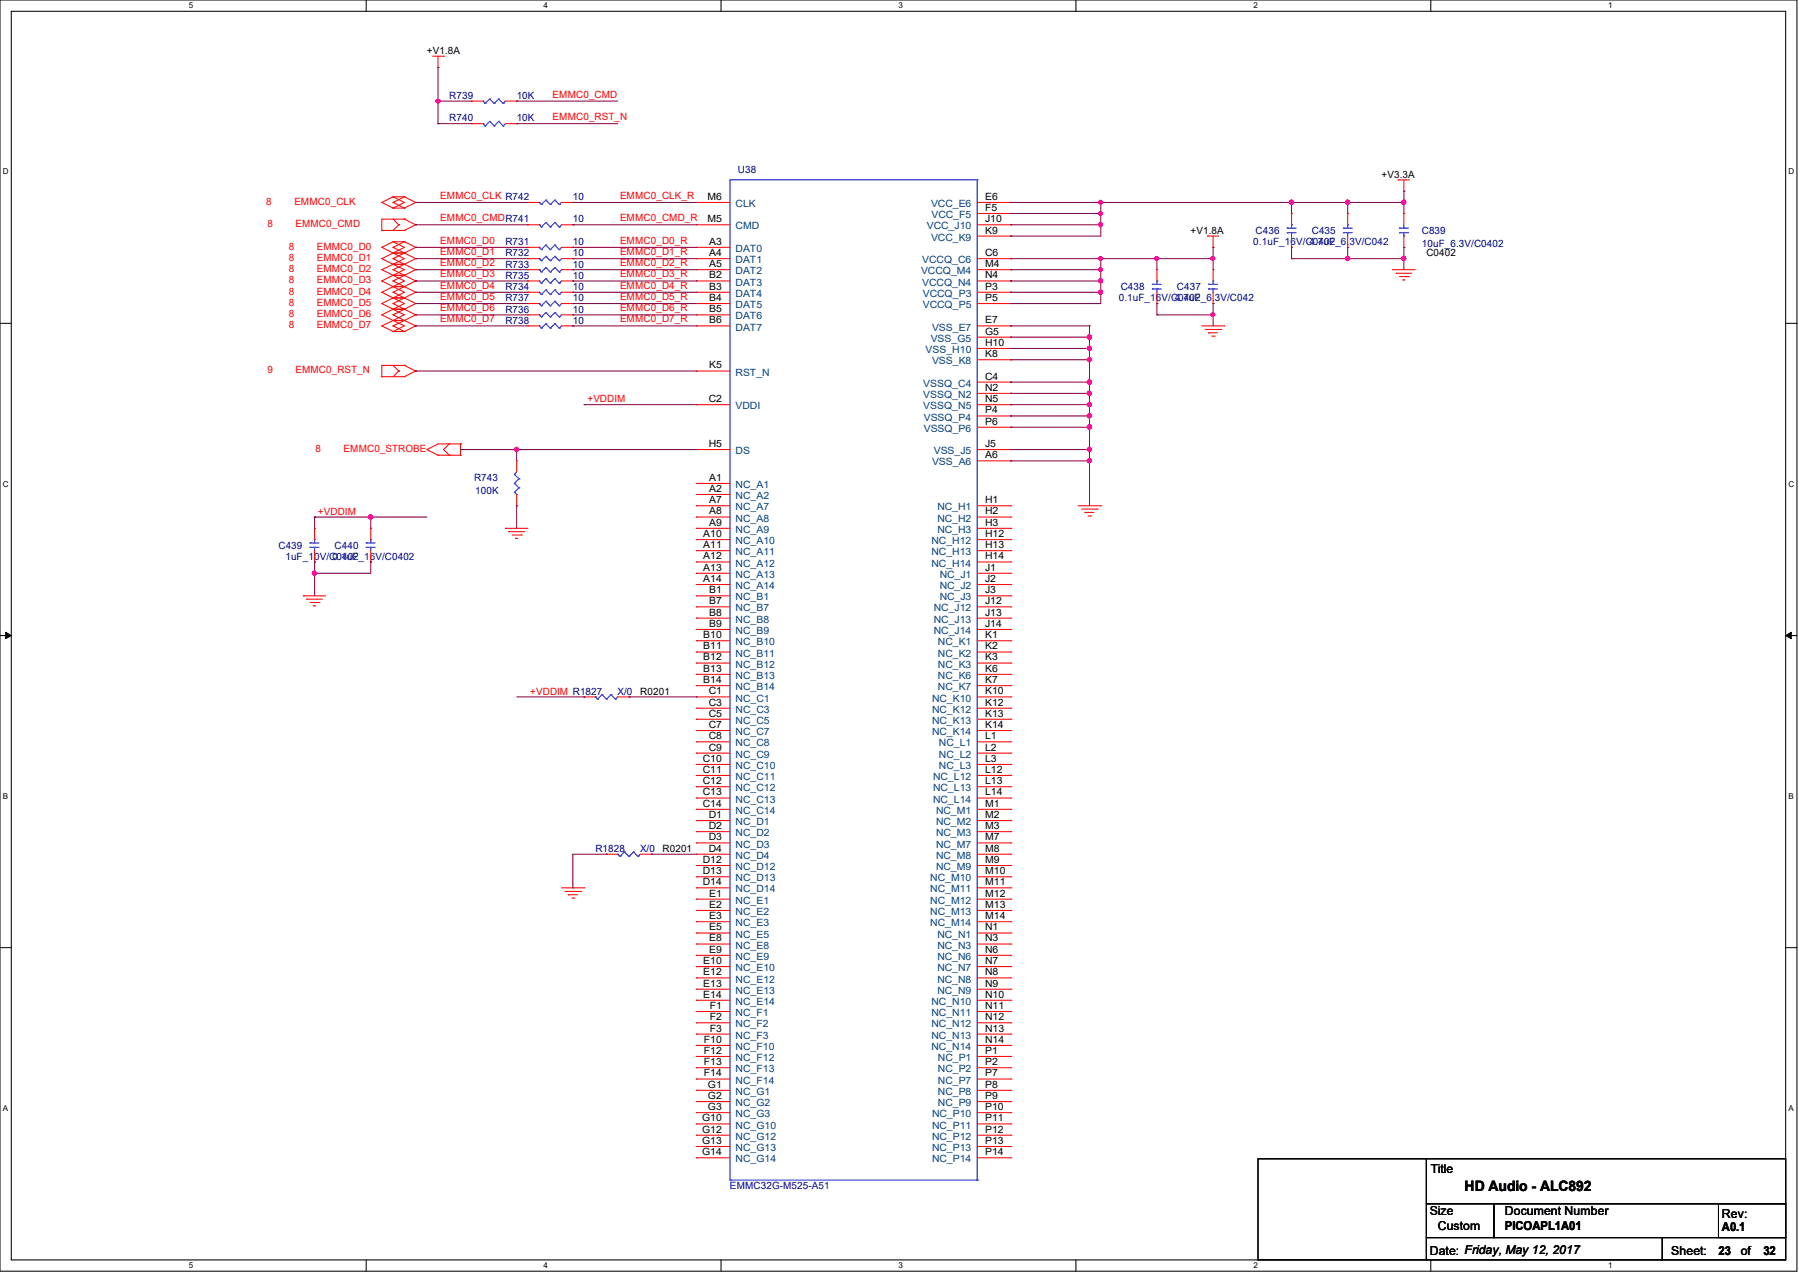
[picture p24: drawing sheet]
<svg xmlns="http://www.w3.org/2000/svg" width="297mm" height="210mm" viewBox="0 0 297 210" stroke-linecap="round" stroke-linejoin="round" font-family="sans-serif">
<defs><g id="words">
<text font-size="2.4" x="241.8" y="196.5">HD Audio - ALC892</text>
<g font-size="2">
<text x="236.2" y="193.5">Title</text>
<text x="236" y="200.5">Size</text>
<text x="237.4" y="202.9">Custom</text>
<text x="248.5" y="200.5">Document Number</text>
<text x="248.5" y="202.9">PICOAPL1A01</text>
<text x="284.3" y="200.9">Rev:</text>
<text x="284.3" y="203.1">A0.1</text>
<text x="236" y="207">Date: Friday, May 12, 2017</text>
<text x="275.9" y="207">Sheet:</text>
<text x="283.7" y="207">23</text>
<text x="287.4" y="207">of</text>
<text x="291.1" y="207">32</text>
</g>
<g font-size="1.7">
<text x="70.5" y="8.9">+V1.8A</text>
<text x="228.1" y="29.3">+V3.3A</text>
<text x="116.8" y="33">M6</text>
<text x="162.6" y="33">E6</text>
<text x="162.6" y="34.8">F5</text>
<text x="116.8" y="36.7">M5</text>
<text x="117.1" y="40.4">A3</text>
<text x="162.6" y="36.7">J10</text>
<text x="162.6" y="38.5">K9</text>
<text x="196.6" y="38.6">+V1.8A</text>
<text x="117.1" y="47.8">B3</text>
<text x="117.1" y="45.9">B2</text>
<text x="117.1" y="44.1">A5</text>
<text x="117.1" y="42.2">A4</text>
<text x="162.6" y="42.2">C6</text>
<text x="162.6" y="44.1">M4</text>
<text x="162.6" y="45.9">N4</text>
<text x="162.6" y="47.8">P3</text>
<text x="235.5" y="42.3">C0402</text>
<text x="117.1" y="53.3">B6</text>
<text x="117.1" y="51.5">B5</text>
<text x="117.1" y="49.7">B4</text>
<text x="162.6" y="49.7">P5</text>
<text x="162.6" y="53.3">E7</text>
<text x="162.6" y="55.2">G5</text>
<text x="162.6" y="57.1">H10</text>
<text x="162.6" y="58.9">K8</text>
<text x="117.1" y="60.8">K5</text>
<text x="162.6" y="62.6">C4</text>
<text x="162.6" y="64.5">N2</text>
<text x="117" y="66.3">C2</text>
<text x="162.6" y="66.3">N5</text>
<text x="162.6" y="68.2">P4</text>
<text x="162.6" y="70.1">P6</text>
<text x="117" y="73.7">H5</text>
<text x="162.6" y="75.6">A6</text>
<text x="162.6" y="73.7">J5</text>
<text x="117.1" y="79.3">A1</text>
<text x="117.1" y="81.2">A2</text>
<text x="117.1" y="83">A7</text>
<text x="162.6" y="83">H1</text>
<text x="116.1" y="88.6">A10</text>
<text x="117.1" y="84.9">A8</text>
<text x="117.1" y="86.7">A9</text>
<text x="162.6" y="88.6">H12</text>
<text x="162.6" y="86.7">H3</text>
<text x="162.6" y="84.9">H2</text>
<text x="116.1" y="90.4">A11</text>
<text x="116.1" y="92.3">A12</text>
<text x="116.1" y="94.1">A13</text>
<text x="162.6" y="94.1">J1</text>
<text x="162.6" y="92.3">H14</text>
<text x="162.6" y="90.4">H13</text>
<text x="116.1" y="96">A14</text>
<text x="117.1" y="97.9">B1</text>
<text x="117.1" y="99.7">B7</text>
<text x="117.1" y="101.6">B8</text>
<text x="162.6" y="101.6">J13</text>
<text x="162.6" y="99.7">J12</text>
<text x="162.6" y="97.9">J3</text>
<text x="162.6" y="96">J2</text>
<text x="116.1" y="105.3">B10</text>
<text x="116.1" y="107.1">B11</text>
<text x="117.1" y="103.4">B9</text>
<text x="162.6" y="107.1">K2</text>
<text x="162.6" y="105.3">K1</text>
<text x="162.6" y="103.4">J14</text>
<text x="116.1" y="109">B12</text>
<text x="116.1" y="110.8">B13</text>
<text x="116.1" y="112.7">B14</text>
<text x="162.6" y="112.7">K7</text>
<text x="162.6" y="110.8">K6</text>
<text x="162.6" y="109">K3</text>
<text x="105.7" y="114.6">R0201</text>
<text x="117" y="114.6">C1</text>
<text x="117" y="116.4">C3</text>
<text x="117" y="118.2">C5</text>
<text x="162.6" y="118.2">K13</text>
<text x="162.6" y="116.4">K12</text>
<text x="162.6" y="114.6">K10</text>
<text x="116" y="125.7">C10</text>
<text x="117" y="120.1">C7</text>
<text x="117" y="122">C8</text>
<text x="117" y="123.8">C9</text>
<text x="162.6" y="125.7">L3</text>
<text x="162.6" y="123.8">L2</text>
<text x="162.6" y="122">L1</text>
<text x="162.6" y="120.1">K14</text>
<text x="116" y="127.5">C11</text>
<text x="116" y="129.4">C12</text>
<text x="116" y="131.2">C13</text>
<text x="162.6" y="131.2">L14</text>
<text x="162.6" y="129.4">L13</text>
<text x="162.6" y="127.5">L12</text>
<text x="116" y="133.1">C14</text>
<text x="117" y="135">D1</text>
<text x="117" y="136.8">D2</text>
<text x="162.6" y="136.8">M3</text>
<text x="162.6" y="135">M2</text>
<text x="162.6" y="133.1">M1</text>
<text x="109.4" y="140.5">R0201</text>
<text x="116" y="142.4">D12</text>
<text x="117" y="138.6">D3</text>
<text x="117" y="140.5">D4</text>
<text x="162.6" y="142.4">M9</text>
<text x="162.6" y="140.5">M8</text>
<text x="162.6" y="138.6">M7</text>
<text x="116" y="144.2">D13</text>
<text x="116" y="146">D14</text>
<text x="117.1" y="147.9">E1</text>
<text x="117.1" y="149.8">E2</text>
<text x="162.6" y="149.8">M13</text>
<text x="162.6" y="147.9">M12</text>
<text x="162.6" y="146">M11</text>
<text x="162.6" y="144.2">M10</text>
<text x="117.1" y="151.6">E3</text>
<text x="117.1" y="153.5">E5</text>
<text x="117.1" y="155.3">E8</text>
<text x="162.6" y="155.3">N3</text>
<text x="162.6" y="153.5">N1</text>
<text x="162.6" y="151.6">M14</text>
<text x="116.1" y="159">E10</text>
<text x="116.1" y="160.9">E12</text>
<text x="117.1" y="157.2">E9</text>
<text x="162.6" y="160.9">N8</text>
<text x="162.6" y="159">N7</text>
<text x="162.6" y="157.2">N6</text>
<text x="116.1" y="162.8">E13</text>
<text x="116.1" y="164.6">E14</text>
<text x="117.2" y="166.5">F1</text>
<text x="162.6" y="166.5">N11</text>
<text x="162.6" y="164.6">N10</text>
<text x="162.6" y="162.8">N9</text>
<text x="116.2" y="172">F10</text>
<text x="116.2" y="173.9">F12</text>
<text x="117.2" y="168.3">F2</text>
<text x="117.2" y="170.2">F3</text>
<text x="162.6" y="173.9">P1</text>
<text x="162.6" y="172">N14</text>
<text x="162.6" y="170.2">N13</text>
<text x="162.6" y="168.3">N12</text>
<text x="116.2" y="175.7">F13</text>
<text x="116.2" y="177.6">F14</text>
<text x="116.9" y="179.5">G1</text>
<text x="162.6" y="179.5">P8</text>
<text x="162.6" y="177.6">P7</text>
<text x="162.6" y="175.7">P2</text>
<text x="115.9" y="185">G10</text>
<text x="116.9" y="181.3">G2</text>
<text x="116.9" y="183.1">G3</text>
<text x="162.6" y="185">P11</text>
<text x="162.6" y="183.1">P10</text>
<text x="162.6" y="181.3">P9</text>
<text x="115.9" y="186.9">G12</text>
<text x="115.9" y="188.7">G13</text>
<text x="115.9" y="190.6">G14</text>
<text x="162.6" y="190.6">P14</text>
<text x="162.6" y="188.7">P13</text>
<text x="162.6" y="186.9">P12</text>
</g>
<g font-size="1.7" fill="#000080">
<text x="74.2" y="16.3">R739</text>
<text x="85.3" y="16.3">10K</text>
<text x="74.2" y="20">R740</text>
<text x="85.3" y="20">10K</text>
<text x="121.8" y="28.6">U38</text>
<text x="94.6" y="33">10</text>
<text x="83.4" y="40.4">R731</text>
<text x="94.6" y="36.7">10</text>
<text x="94.6" y="40.4">10</text>
<text x="206.9" y="40.4">0.1uF_16V/C0402</text>
<text x="207.3" y="38.6">C436</text>
<text x="216.2" y="40.4">4.7uF_6.3V/C042</text>
<text x="216.6" y="38.6">C435</text>
<text x="234.7" y="38.6">C839</text>
<text x="234.7" y="40.8">10uF_6.3V/C0402</text>
<text x="83.4" y="42.3">R732</text>
<text x="83.4" y="44.2">R733</text>
<text x="83.4" y="47.8">R734</text>
<text x="83.4" y="46">R735</text>
<text x="94.6" y="42.3">10</text>
<text x="94.6" y="44.2">10</text>
<text x="94.6" y="47.8">10</text>
<text x="94.6" y="46">10</text>
<text x="185" y="47.8">C438</text>
<text x="194.3" y="47.8">C437</text>
<text x="83.4" y="49.7">R737</text>
<text x="83.4" y="53.4">R738</text>
<text x="83.4" y="51.6">R736</text>
<text x="94.6" y="49.7">10</text>
<text x="94.6" y="53.4">10</text>
<text x="94.6" y="51.6">10</text>
<text x="184.7" y="49.7">0.1uF_16V/C0402</text>
<text x="194" y="49.7">4.7uF_6.3V/C042</text>
<text x="78.3" y="79.4">R743</text>
<text x="78.4" y="81.6">100K</text>
<text x="46" y="90.5">C439</text>
<text x="47.1" y="92.3">1uF_10V/C0402</text>
<text x="54.9" y="92.3">0.1uF_16V/C0402</text>
<text x="55.2" y="90.5">C440</text>
<text x="102" y="114.6">X/0</text>
<text x="98.3" y="140.5">R1828</text>
<text x="105.7" y="140.5">X/0</text>
<text x="120.5" y="196.2">EMMC32G-M525-A51</text>
</g>
<g font-size="1.7" fill="#f00">
<text x="91.2" y="16.1">EMMC0_CMD</text>
<text x="91.2" y="19.8">EMMC0_RST_N</text>
<text x="43.9" y="33.7">8</text>
<text x="48.6" y="33.7">EMMC0_CLK</text>
<text x="72.7" y="32.8">EMMC0_CLK R742</text>
<text x="102.4" y="32.8">EMMC0_CLK_R</text>
<text x="44.2" y="37.5">8</text>
<text x="47.7" y="41.2">8</text>
<text x="48.8" y="37.5">EMMC0_CMD</text>
<text x="52.3" y="41.2">EMMC0_D0</text>
<text x="72.7" y="40.2">EMMC0_D0</text>
<text x="72.7" y="36.5">EMMC0_CMDR741</text>
<text x="102.4" y="40.2">EMMC0_D0_R</text>
<text x="102.4" y="36.5">EMMC0_CMD_R</text>
<text x="47.7" y="46.7">8</text>
<text x="47.7" y="44.9">8</text>
<text x="47.7" y="43">8</text>
<text x="52.3" y="46.7">EMMC0_D3</text>
<text x="52.3" y="44.9">EMMC0_D2</text>
<text x="52.3" y="43">EMMC0_D1</text>
<text x="72.7" y="45.8">EMMC0_D3</text>
<text x="72.7" y="43.9">EMMC0_D2</text>
<text x="72.7" y="42.1">EMMC0_D1</text>
<text x="72.7" y="47.6">EMMC0_D4</text>
<text x="102.4" y="45.8">EMMC0_D3_R</text>
<text x="102.4" y="42.1">EMMC0_D1_R</text>
<text x="102.4" y="47.6">EMMC0_D4_R</text>
<text x="102.4" y="43.9">EMMC0_D2_R</text>
<text x="47.7" y="52.3">8</text>
<text x="47.7" y="50.5">8</text>
<text x="47.7" y="48.6">8</text>
<text x="52.3" y="52.3">EMMC0_D6</text>
<text x="52.3" y="50.5">EMMC0_D5</text>
<text x="52.3" y="48.6">EMMC0_D4</text>
<text x="72.7" y="53.2">EMMC0_D7</text>
<text x="72.7" y="51.4">EMMC0_D6</text>
<text x="72.7" y="49.5">EMMC0_D5</text>
<text x="102.4" y="49.5">EMMC0_D5_R</text>
<text x="102.4" y="53.2">EMMC0_D7_R</text>
<text x="102.4" y="51.4">EMMC0_D6_R</text>
<text x="47.7" y="54.1">8</text>
<text x="52.3" y="54.1">EMMC0_D7</text>
<text x="44.2" y="61.6">9</text>
<text x="48.8" y="61.6">EMMC0_RST_N</text>
<text x="97" y="66.4">+VDDIM</text>
<text x="52.1" y="74.5">8</text>
<text x="56.7" y="74.5">EMMC0_STROBE</text>
<text x="52.5" y="84.9">+VDDIM</text>
<text x="87.5" y="114.6">+VDDIM R1827</text>
</g>
<g font-size="1.7" fill="#004080">
<text x="121.5" y="34.2">CLK</text>
<text x="153.7" y="34.2">VCC_E6</text>
<text x="153.8" y="36">VCC_F5</text>
<text x="121.5" y="41.6">DAT0</text>
<text x="121.5" y="37.8">CMD</text>
<text x="153" y="37.8">VCC_J10</text>
<text x="153.7" y="39.7">VCC_K9</text>
<text x="121.5" y="47.1">DAT3</text>
<text x="121.5" y="45.3">DAT2</text>
<text x="121.5" y="43.4">DAT1</text>
<text x="152.1" y="45.3">VCCQ_M4</text>
<text x="152.3" y="43.4">VCCQ_C6</text>
<text x="152.3" y="47.1">VCCQ_N4</text>
<text x="121.5" y="52.7">DAT6</text>
<text x="121.5" y="50.8">DAT5</text>
<text x="121.5" y="49">DAT4</text>
<text x="152.4" y="49">VCCQ_P3</text>
<text x="152.4" y="50.8">VCCQ_P5</text>
<text x="121.5" y="54.5">DAT7</text>
<text x="152.8" y="58.3">VSS_H10</text>
<text x="153.7" y="56.4">VSS_G5</text>
<text x="153.9" y="54.5">VSS_E7</text>
<text x="121.5" y="62">RST_N</text>
<text x="152.4" y="63.8">VSSQ_C4</text>
<text x="152.4" y="65.7">VSSQ_N2</text>
<text x="153.9" y="60.1">VSS_K8</text>
<text x="121.5" y="67.5">VDDI</text>
<text x="152.4" y="67.5">VSSQ_N5</text>
<text x="152.5" y="69.4">VSSQ_P4</text>
<text x="152.5" y="71.2">VSSQ_P6</text>
<text x="121.5" y="74.9">DS</text>
<text x="153.9" y="76.8">VSS_A6</text>
<text x="154.2" y="74.9">VSS_J5</text>
<text x="121.5" y="80.5">NC_A1</text>
<text x="121.5" y="82.3">NC_A2</text>
<text x="121.5" y="84.2">NC_A7</text>
<text x="121.5" y="86.1">NC_A8</text>
<text x="121.5" y="87.9">NC_A9</text>
<text x="121.5" y="89.8">NC_A10</text>
<text x="153.8" y="89.8">NC_H12</text>
<text x="154.8" y="87.9">NC_H3</text>
<text x="154.8" y="86.1">NC_H2</text>
<text x="154.8" y="84.2">NC_H1</text>
<text x="121.5" y="91.6">NC_A11</text>
<text x="121.5" y="93.5">NC_A12</text>
<text x="121.5" y="95.3">NC_A13</text>
<text x="153.8" y="93.5">NC_H14</text>
<text x="153.8" y="91.6">NC_H13</text>
<text x="155.1" y="95.3">NC_J1</text>
<text x="121.5" y="97.2">NC_A14</text>
<text x="121.5" y="99.1">NC_B1</text>
<text x="121.5" y="100.9">NC_B7</text>
<text x="154.2" y="100.9">NC_J12</text>
<text x="155.1" y="99.1">NC_J3</text>
<text x="155.1" y="97.2">NC_J2</text>
<text x="121.5" y="102.7">NC_B8</text>
<text x="121.5" y="104.6">NC_B9</text>
<text x="121.5" y="106.5">NC_B10</text>
<text x="154.2" y="104.6">NC_J14</text>
<text x="154.2" y="102.7">NC_J13</text>
<text x="154.9" y="106.5">NC_K1</text>
<text x="121.5" y="108.3">NC_B11</text>
<text x="121.5" y="110.2">NC_B12</text>
<text x="121.5" y="112">NC_B13</text>
<text x="121.5" y="113.9">NC_B14</text>
<text x="154.9" y="113.9">NC_K7</text>
<text x="154.9" y="112">NC_K6</text>
<text x="154.9" y="110.2">NC_K3</text>
<text x="154.9" y="108.3">NC_K2</text>
<text x="121.5" y="115.7">NC_C1</text>
<text x="121.5" y="117.6">NC_C3</text>
<text x="121.5" y="119.4">NC_C5</text>
<text x="153.9" y="119.4">NC_K13</text>
<text x="153.9" y="117.6">NC_K12</text>
<text x="153.9" y="115.7">NC_K10</text>
<text x="121.5" y="121.3">NC_C7</text>
<text x="121.5" y="123.1">NC_C8</text>
<text x="121.5" y="125">NC_C9</text>
<text x="153.9" y="121.3">NC_K14</text>
<text x="155" y="125">NC_L2</text>
<text x="155" y="123.1">NC_L1</text>
<text x="121.5" y="126.9">NC_C10</text>
<text x="121.5" y="128.7">NC_C11</text>
<text x="121.5" y="130.6">NC_C12</text>
<text x="154" y="130.6">NC_L13</text>
<text x="154" y="128.7">NC_L12</text>
<text x="155" y="126.9">NC_L3</text>
<text x="121.5" y="132.4">NC_C13</text>
<text x="121.5" y="134.3">NC_C14</text>
<text x="121.5" y="136.1">NC_D1</text>
<text x="121.5" y="138">NC_D2</text>
<text x="154" y="132.4">NC_L14</text>
<text x="154.6" y="138">NC_M3</text>
<text x="154.6" y="136.1">NC_M2</text>
<text x="154.6" y="134.3">NC_M1</text>
<text x="121.5" y="139.8">NC_D3</text>
<text x="121.5" y="141.7">NC_D4</text>
<text x="121.5" y="143.6">NC_D12</text>
<text x="154.6" y="143.6">NC_M9</text>
<text x="154.6" y="141.7">NC_M8</text>
<text x="154.6" y="139.8">NC_M7</text>
<text x="121.5" y="145.4">NC_D13</text>
<text x="121.5" y="147.2">NC_D14</text>
<text x="121.5" y="149.1">NC_E1</text>
<text x="153.6" y="149.1">NC_M12</text>
<text x="153.6" y="147.2">NC_M11</text>
<text x="153.6" y="145.4">NC_M10</text>
<text x="121.5" y="151">NC_E2</text>
<text x="121.5" y="152.8">NC_E3</text>
<text x="121.5" y="154.7">NC_E5</text>
<text x="153.6" y="152.8">NC_M14</text>
<text x="153.6" y="151">NC_M13</text>
<text x="154.8" y="154.7">NC_N1</text>
<text x="121.5" y="156.5">NC_E8</text>
<text x="121.5" y="158.4">NC_E9</text>
<text x="121.5" y="160.2">NC_E10</text>
<text x="154.8" y="160.2">NC_N7</text>
<text x="154.8" y="158.4">NC_N6</text>
<text x="154.8" y="156.5">NC_N3</text>
<text x="121.5" y="162.1">NC_E12</text>
<text x="121.5" y="164">NC_E13</text>
<text x="121.5" y="165.8">NC_E14</text>
<text x="121.5" y="167.6">NC_F1</text>
<text x="153.8" y="167.6">NC_N11</text>
<text x="153.8" y="165.8">NC_N10</text>
<text x="154.8" y="164">NC_N9</text>
<text x="154.8" y="162.1">NC_N8</text>
<text x="121.5" y="169.5">NC_F2</text>
<text x="121.5" y="171.4">NC_F3</text>
<text x="121.5" y="173.2">NC_F10</text>
<text x="153.8" y="173.2">NC_N14</text>
<text x="153.8" y="171.4">NC_N13</text>
<text x="153.8" y="169.5">NC_N12</text>
<text x="121.5" y="175">NC_F12</text>
<text x="121.5" y="176.9">NC_F13</text>
<text x="121.5" y="178.8">NC_F14</text>
<text x="154.9" y="178.8">NC_P7</text>
<text x="154.9" y="176.9">NC_P2</text>
<text x="154.9" y="175">NC_P1</text>
<text x="121.5" y="180.6">NC_G1</text>
<text x="121.5" y="182.5">NC_G2</text>
<text x="121.5" y="184.3">NC_G3</text>
<text x="153.9" y="184.3">NC_P10</text>
<text x="154.9" y="182.5">NC_P9</text>
<text x="154.9" y="180.6">NC_P8</text>
<text x="121.5" y="186.2">NC_G10</text>
<text x="121.5" y="188">NC_G12</text>
<text x="121.5" y="189.9">NC_G13</text>
<text x="121.5" y="191.8">NC_G14</text>
<text x="153.9" y="191.8">NC_P14</text>
<text x="153.9" y="189.9">NC_P13</text>
<text x="153.9" y="188">NC_P12</text>
<text x="153.9" y="186.2">NC_P11</text>
</g>
<g font-size="1.3">
<text x="31.2" y="1.4">5</text>
<text x="89.7" y="1.4">4</text>
<text x="148.3" y="1.4">3</text>
<text x="206.9" y="1.4">2</text>
<text x="265.5" y="1.4">1</text>
<text x=".5" y="28.8">D</text>
<text x="295.3" y="28.8">D</text>
<text x=".5" y="80.3">C</text>
<text x="295.3" y="80.3">C</text>
<text x=".5" y="131.8">B</text>
<text x="295.3" y="131.8">B</text>
<text x=".5" y="183.3">A</text>
<text x="295.3" y="183.3">A</text>
<text x="31.2" y="209.3">5</text>
<text x="89.7" y="209.3">4</text>
<text x="148.3" y="209.3">3</text>
<text x="206.9" y="209.3">2</text>
<text x="265.5" y="209.3">1</text>
</g>
</g></defs>
<path d="M0 0h296.7v209.7h-296.7zM1.9 1.9h292.9v206h-292.9z" fill="none" stroke="#000" stroke-width=".17"/>
<g fill="#fff">
<path d="M31.2 .2h.7v1.5h-.7z"/>
<path d="M31.2 208.1h.7v1.4h-.7z"/>
</g>
<path d="M60.5 0v1.9M60.5 207.9v1.8" fill="none" stroke="#000" stroke-width=".17"/>
<g fill="#fff">
<path d="M89.7 .2h.8v1.5h-.8z"/>
<path d="M89.7 208.1h.8v1.4h-.8z"/>
</g>
<path d="M119 0v1.9M119 207.9v1.8" fill="none" stroke="#000" stroke-width=".17"/>
<g fill="#fff">
<path d="M148.3 .2h.8v1.5h-.8z"/>
<path d="M148.3 208.1h.8v1.4h-.8z"/>
</g>
<path d="M177.6 0v1.9M177.6 207.9v1.8" fill="none" stroke="#000" stroke-width=".17"/>
<g fill="#fff">
<path d="M206.9 .2h.7v1.5h-.7z"/>
<path d="M206.9 208.1h.7v1.4h-.7z"/>
</g>
<path d="M236.2 0v1.9M236.2 207.9v1.8" fill="none" stroke="#000" stroke-width=".17"/>
<g fill="#fff">
<path d="M265.5 .2h.7v1.5h-.7z"/>
<path d="M265.5 208.1h.7v1.4h-.7z"/>
<path d="M.5 27.6h.9v1.5h-.9z"/>
<path d="M295.3 27.6h.9v1.5h-.9z"/>
<path d="M.5 79.1h.9v1.5h-.9z"/>
<path d="M295.3 79.1h.9v1.5h-.9z"/>
</g>
<path d="M0 53.3h1.9M294.8 53.3h1.9" fill="none" stroke="#000" stroke-width=".17"/>
<g fill="#fff">
<path d="M.5 130.6h.8v1.5h-.8z"/>
<path d="M295.3 130.6h.8v1.5h-.8z"/>
</g>
<path d="M0 104.9h1.9M294.8 104.9h1.9" fill="none" stroke="#000" stroke-width=".17"/>
<path d="M.9 104.3l1 .6-1 .5zM294.8 104.9l.9-.6v1.1z" fill="#000" stroke="#000" stroke-width=".17"/>
<g fill="#fff">
<path d="M.5 182.1h.8v1.5h-.8z"/>
<path d="M295.3 182.1h.8v1.5h-.8z"/>
</g>
<path d="M0 156.3h1.9M294.8 156.3h1.9M207.7 191.2h27.8v16.7h-27.8zM235.5 198.6h11.1v5.6h-11.1zM235.5 191.2h59.3v7.4h-59.3zM246.6 198.6h48.2v5.6h-48.2zM283.7 198.6h11.1v5.6h-11.1zM235.5 204.2h38.9v3.7h-38.9zM274.4 204.2h20.4v3.7h-20.4z" fill="none" stroke="#000" stroke-width=".17"/>
<g fill="none" stroke="#f00" stroke-width=".17">
<path d="M71.4 9.3h1.8M72.3 11.1h.1M72.3 9.3v1.8M73.2 9.3h.1M77.9 16.7h.1M77.9 16.7h1.9M83.4 16.7h1.9M85.3 16.7h.1M63 38h.1M63 33.4h.1M63 38h3.8M63 33.4l1.9 .9"/>
<path d="M64.9 39.9h.1M64.9 34.3h.1M64.9 32.5h.1M64.9 33.4h.1M64.9 39.9h1.9M64.9 39.9l-1.9 .9M64.9 39.9l1.9 .9-3.8 1.9M64.9 36.2l.9 .9M64.9 32.5h1.9M64.9 34.3h1.9M64.9 32.5l-1.9 .9M64.9 32.5l1.9 .9-1.9 .9"/>
<path d="M64.9 33.4l1.9 .9M65.8 37.1h.1M65.8 37.1l-.9 .9M66.8 39.9h.1M66.8 36.2h.1M66.8 38h.1M66.8 32.5h.1M66.8 34.3h.1M66.8 39.9l1.8 .9M66.8 39.9l-1.9 .9M66.8 36.2h-3.8v1.8M66.8 36.2l1.8 .9"/>
<path d="M66.8 32.5l1.8 .9M66.8 32.5l-1.9 .9M68.6 37.1h.1M68.6 33.4h.1M68.6 37.1l-1.8 .9M68.6 33.4l-1.8 .9M77.9 20.4h.1M77.9 20.4h1.9M83.4 20.4h1.9M85.3 20.4h.1M87.2 33.4h.1M87.2 37.1h.1"/>
<path d="M87.2 33.4h1.8M87.2 37.1h1.8M92.7 33.4h1.9M92.7 37.1h1.9M94.6 33.4h.1M94.6 37.1h.1M115 37.1h.1M115 33.4h.1M115 33.4h5.5M115 37.1h5.5M161.3 38.9h5.6M161.3 33.4h5.6"/>
<path d="M161.3 37.1h5.6M161.3 35.2h5.6M166.9 33.4h.1M166.9 35.2h.1M166.9 37.1h.1M166.9 38.9h.1M199.3 38.9h.1M199.3 38.9h1.9M200.3 38.9v1.9M213.2 35.2h.1M213.2 35.2v1.9M213.2 38.9v1.9"/>
<path d="M222.5 35.2h.1M222.5 35.2v1.9M222.5 38.9v1.9M230.8 29.7h.1M230.8 29.7h1.9M231.8 31.5h.1M231.8 35.2h.1M231.8 29.7v1.8M231.8 35.2v1.9M231.8 38.9v1.9M63 40.8h.1M63 46.4h.1"/>
<path d="M63 44.5h.1M63 42.7h.1M63 51.9h.1M63 50.1h.1M63 48.2h.1M63 53.8h.1M63 40.8l3.8 1.9-1.9 .9M63 46.4l3.8 1.8-3.8 1.9M63 44.5l1.9 .9M63 42.7l1.9 .9M63 51.9l1.9 1M63 48.2l3.8 1.9-3.8 1.8"/>
<path d="M63 50.1l3.8 1.8-1.9 1M63 53.8l1.9 .9M64.9 41.7h.1M64.9 40.8h.1M64.9 47.3h.1M64.9 45.4h.1M64.9 46.4h.1M64.9 43.6h.1M64.9 44.5h.1M64.9 42.7h.1M64.9 52.9h.1M64.9 51h.1"/>
<path d="M64.9 51.9h.1M64.9 49.1h.1M64.9 50.1h.1M64.9 48.2h.1M64.9 54.7h.1M64.9 53.8h.1M64.9 41.7h1.9M64.9 40.8l3.7 1.9M64.9 45.4h1.9M64.9 44.5l3.7 1.9M64.9 47.3h1.9M64.9 43.6l1.9 .9-3.8 1.9"/>
<path d="M64.9 45.4l1.9 1-3.8 1.8M64.9 46.4l3.7 1.8M64.9 43.6h1.9M64.9 43.6l-1.9 .9M64.9 42.7l1.9 .9M64.9 51h1.9M64.9 50.1l3.7 1.8M64.9 52.9h1.9M64.9 51.9l1.9 1M64.9 49.1h1.9M64.9 48.2l3.7 1.9M64.9 54.7h1.9"/>
<path d="M64.9 52.9l-1.9 .9M64.9 52.9l1.9 .9-1.9 .9M64.9 53.8l1.9 .9M66.8 41.7h.1M66.8 45.4h.1M66.8 47.3h.1M66.8 43.6h.1M66.8 51h.1M66.8 52.9h.1M66.8 49.1h.1M66.8 54.7h.1M66.8 45.4l-1.9 1"/>
<path d="M66.8 43.6l1.8 .9M66.8 43.6l-1.9 .9M66.8 51l-1.9 .9M66.8 52.9l1.8 .9M66.8 52.9l-1.9 .9M68.6 40.8h.1M68.6 46.4h.1M68.6 44.5h.1M68.6 42.7h.1M68.6 51.9h.1M68.6 50.1h.1M68.6 48.2h.1"/>
<path d="M68.6 53.8h.1M68.6 40.8l-3.7 1.9M68.6 46.4l-3.7 1.8M68.6 44.5l-1.8 .9M68.6 42.7l-1.8 .9M68.6 51.9l-1.8 1M68.6 50.1l-1.8 .9M68.6 48.2l-3.7 1.9M68.6 53.8l-1.8 .9M87.2 50.1h.1M87.2 53.8h.1M87.2 40.8h.1"/>
<path d="M87.2 42.7h.1M87.2 44.5h.1M87.2 48.2h.1M87.2 46.4h.1M87.2 51.9h.1M87.2 44.5h1.8M87.2 53.8h1.8M87.2 50.1h1.8M87.2 40.8h1.8M87.2 42.7h1.8M87.2 51.9h1.8M87.2 48.2h1.8"/>
<path d="M87.2 46.4h1.8M92.7 44.5h1.9M92.7 53.8h1.9M92.7 50.1h1.9M92.7 40.8h1.9M92.7 42.7h1.9M92.7 51.9h1.9M92.7 48.2h1.9M92.7 46.4h1.9M94.6 50.1h.1M94.6 53.8h.1M94.6 40.8h.1"/>
<path d="M94.6 42.7h.1M94.6 44.5h.1M94.6 48.2h.1M94.6 46.4h.1M94.6 51.9h.1M115 53.8h.1M115 51.9h.1M115 50.1h.1M115 48.2h.1M115 46.4h.1M115 44.5h.1M115 42.7h.1"/>
<path d="M115 40.8h.1M115 44.5h5.5M115 53.8h5.5M115 50.1h5.5M115 40.8h5.5M115 42.7h5.5M115 51.9h5.5M115 48.2h5.5M115 46.4h5.5M161.3 44.5h5.6M161.3 53.8h5.6M161.3 50.1h5.6"/>
<path d="M161.3 42.7h5.6M161.3 48.2h5.6M161.3 46.4h5.6M161.3 55.6h5.6M161.3 57.5h5.6M161.3 59.4h5.6M166.9 42.7h.1M166.9 44.5h.1M166.9 46.4h.1M166.9 48.2h.1M166.9 50.1h.1M166.9 53.8h.1"/>
<path d="M166.9 55.6h.1M166.9 57.5h.1M166.9 59.4h.1M191 50.1h.1M191 44.5h.1M191 44.5v1.9M191 48.2v1.9M198.4 53.8h3.7M199 54.4h2.5M199.5 54.9h.1M199.5 54.9h1.5M200.1 55.5h.3"/>
<path d="M200.3 40.8h.1M200.3 50.1h.1M200.3 44.5h.1M200.3 44.5v1.9M200.3 48.2v1.9M200.4 55.5h.1M201.5 54.4h.1M202.1 53.8h.1M213.2 40.8h.1M222.5 40.8h.1M229.9 44.5h.1M229.9 44.5h3.7"/>
<path d="M230.5 45.1h.1M230.5 45.1h2.6M231.1 45.6h1.4M231.6 46.2h.1M231.6 46.2h.4M231.8 40.8h.1M232.5 45.6h.1M63 62.1h.1M63 62.1h3.8M64.9 60.3l.9 .9M65.8 61.2h.1M65.8 61.2l-.9 .9"/>
<path d="M66.8 60.3h.1M66.8 62.1h.1M66.8 60.3h-3.8v1.8M66.8 60.3l1.8 .9M68.6 61.2h.1M68.6 61.2l-1.8 .9M70.5 74.2h.1M70.5 74.2l1.8 .9M72.3 75.1h.1M72.3 75.1h3.7M74.2 73.2h.1M74.2 75.1h.1"/>
<path d="M74.2 73.2l-1 1 1 .9M76 73.2h.1M76 75.1h.1M76 73.2h-3.7l-1.8 1M76 73.2v1.9M85.3 76h.1M85.3 76v1.9M115 66.8h.1M115 79.8h.1M115 61.2h.1M115 74.2h.1M115 66.8h5.5"/>
<path d="M115 79.8h5.5M115 61.2h5.5M115 74.2h5.5M161.3 66.8h5.6M161.3 76h5.6M161.3 63h5.6M161.3 64.9h5.6M161.3 68.6h5.6M161.3 70.5h5.6M161.3 74.2h5.6M166.9 76h.1M166.9 63h.1"/>
<path d="M166.9 64.9h.1M166.9 66.8h.1M166.9 68.6h.1M166.9 70.5h.1M166.9 74.2h.1M50.1 98.3h.1M50.1 98.3h3.7M50.6 98.8h.1M50.6 98.8h2.6M51.2 99.4h1.5M51.7 99.9h.1M51.7 99.9h.4"/>
<path d="M51.9 92.7h.1M51.9 87.2h.1M51.9 87.2v1.8M51.9 90.8v1.9M52.7 99.4h.1M61.2 92.7h.1M61.2 87.2h.1M61.2 87.2v1.8M61.2 90.8v1.9M83.4 87.2h.1M83.4 87.2h3.8M84 87.7h.1"/>
<path d="M84 87.7h2.6M84.5 88.3h1.6M85.1 88.8h.1M85.1 88.8h.4M85.3 83.4h.1M85.3 81.6v1.8M86.1 88.3h.1M115 81.6h.1M115 83.4h.1M115 85.3h.1M115 87.2h.1M115 89h.1"/>
<path d="M115 90.8h.1M115 92.7h.1M115 94.6h.1M115 96.4h.1M115 98.3h.1M115 83.4h5.5M115 87.2h5.5M115 98.3h5.5M115 81.6h5.5M115 85.3h5.5M115 89h5.5M115 90.8h5.5"/>
<path d="M115 92.7h5.5M115 94.6h5.5M115 96.4h5.5M161.3 83.4h5.6M161.3 87.2h5.6M161.3 98.3h5.6M161.3 85.3h5.6M161.3 89h5.6M161.3 90.8h5.6M161.3 92.7h5.6M161.3 94.6h5.6M161.3 96.4h5.6"/>
<path d="M166.9 98.3h.1M166.9 96.4h.1M166.9 94.6h.1M166.9 92.7h.1M166.9 90.8h.1M166.9 89h.1M166.9 87.2h.1M166.9 85.3h.1M166.9 83.4h.1M178 83.4h3.7M178.6 84h2.5M179.1 84.5h.1"/>
<path d="M179.1 84.5h1.5M179.7 85.1h.3M180 85.1h.1M181.1 84h.1M181.7 83.4h.1M96.4 115h.1M96.4 115h1.9M102 115h1.8M103.8 115h.1M115 100.1h.1M115 102h.1M115 103.8h.1"/>
<path d="M115 105.7h.1M115 107.6h.1M115 109.4h.1M115 111.3h.1M115 113.1h.1M115 115h.1M115 116.8h.1M115 118.7h.1M115 115h5.5M115 100.1h5.5M115 102h5.5M115 103.8h5.5"/>
<path d="M115 105.7h5.5M115 107.6h5.5M115 109.4h5.5M115 111.3h5.5M115 113.1h5.5M115 116.8h5.5M115 118.7h5.5M161.3 115h5.6M161.3 100.1h5.6M161.3 102h5.6M161.3 103.8h5.6M161.3 105.7h5.6"/>
<path d="M161.3 107.6h5.6M161.3 109.4h5.6M161.3 111.3h5.6M161.3 113.1h5.6M161.3 116.8h5.6M161.3 118.7h5.6M166.9 118.7h.1M166.9 116.8h.1M166.9 115h.1M166.9 113.1h.1M166.9 111.3h.1M166.9 109.4h.1"/>
<path d="M166.9 107.6h.1M166.9 105.7h.1M166.9 103.8h.1M166.9 102h.1M166.9 100.1h.1M115 120.5h.1M115 122.4h.1M115 124.2h.1M115 126.1h.1M115 127.9h.1M115 129.8h.1M115 131.7h.1"/>
<path d="M115 133.5h.1M115 135.4h.1M115 137.2h.1M115 139.1h.1M115 120.5h5.5M115 122.4h5.5M115 124.2h5.5M115 126.1h5.5M115 127.9h5.5M115 129.8h5.5M115 131.7h5.5M115 133.5h5.5"/>
<path d="M115 135.4h5.5M115 137.2h5.5M115 139.1h5.5M161.3 120.5h5.6M161.3 122.4h5.6M161.3 124.2h5.6M161.3 126.1h5.6M161.3 127.9h5.6M161.3 129.8h5.6M161.3 131.7h5.6M161.3 133.5h5.6M161.3 135.4h5.6"/>
<path d="M161.3 137.2h5.6M161.3 139.1h5.6M166.9 139.1h.1M166.9 137.2h.1M166.9 135.4h.1M166.9 133.5h.1M166.9 131.7h.1M166.9 129.8h.1M166.9 127.9h.1M166.9 126.1h.1M166.9 124.2h.1M166.9 122.4h.1"/>
<path d="M166.9 120.5h.1M92.7 146.5h3.7M93.3 147.1h2.6M93.8 147.6h.1M93.8 147.6h1.5M94.4 148.2h.3M94.7 148.2h.1M95.9 147.1h.1M96.4 146.5h.1M100.1 140.9h.1M100.1 140.9h1.9M105.7 140.9h1.9"/>
<path d="M107.6 140.9h.1M115 140.9h.1M115 142.8h.1M115 144.7h.1M115 146.5h.1M115 148.3h.1M115 150.2h.1M115 152.1h.1M115 153.9h.1M115 155.7h.1M115 157.6h.1M115 159.5h.1"/>
<path d="M115 146.5h5.5M115 140.9h5.5M115 142.8h5.5M115 144.7h5.5M115 148.3h5.5M115 150.2h5.5M115 152.1h5.5M115 153.9h5.5M115 155.7h5.5M115 157.6h5.5M115 159.5h5.5M161.3 146.5h5.6"/>
<path d="M161.3 140.9h5.6M161.3 142.8h5.6M161.3 144.7h5.6M161.3 148.3h5.6M161.3 150.2h5.6M161.3 152.1h5.6M161.3 153.9h5.6M161.3 155.7h5.6M161.3 157.6h5.6M161.3 159.5h5.6M166.9 159.5h.1M166.9 157.6h.1"/>
<path d="M166.9 155.7h.1M166.9 153.9h.1M166.9 152.1h.1M166.9 150.2h.1M166.9 148.3h.1M166.9 146.5h.1M166.9 144.7h.1M166.9 142.8h.1M166.9 140.9h.1M115 161.3h.1M115 163.2h.1M115 165h.1"/>
<path d="M115 166.9h.1M115 168.7h.1M115 170.6h.1M115 172.5h.1M115 174.3h.1M115 176.1h.1M115 178h.1M115 179.9h.1M115 161.3h5.5M115 163.2h5.5M115 165h5.5M115 166.9h5.5"/>
<path d="M115 168.7h5.5M115 170.6h5.5M115 172.5h5.5M115 174.3h5.5M115 176.1h5.5M115 178h5.5M115 179.9h5.5M161.3 161.3h5.6M161.3 163.2h5.6M161.3 165h5.6M161.3 166.9h5.6M161.3 168.7h5.6"/>
<path d="M161.3 170.6h5.6M161.3 172.5h5.6M161.3 174.3h5.6M161.3 176.1h5.6M161.3 178h5.6M161.3 179.9h5.6M166.9 179.9h.1M166.9 178h.1M166.9 176.1h.1M166.9 174.3h.1M166.9 172.5h.1M166.9 170.6h.1"/>
<path d="M166.9 168.7h.1M166.9 166.9h.1M166.9 165h.1M166.9 163.2h.1M166.9 161.3h.1M115 181.7h.1M115 183.6h.1M115 185.4h.1M115 187.3h.1M115 189.1h.1M115 191h.1M115 181.7h5.5"/>
<path d="M115 183.6h5.5M115 185.4h5.5M115 187.3h5.5M115 189.1h5.5M115 191h5.5M161.3 181.7h5.6M161.3 183.6h5.6M161.3 185.4h5.6M161.3 187.3h5.6M161.3 189.1h5.6M161.3 191h5.6M166.9 191h.1"/>
<path d="M166.9 189.1h.1M166.9 187.3h.1M166.9 185.4h.1M166.9 183.6h.1M166.9 181.7h.1"/>
</g>
<g fill="none" stroke="#00f" stroke-width=".17">
<path d="M79.8 16.7h.1M79.8 16.7l.3 .4M80.1 17.1h.1M80.9 16.3h.1M80.9 16.3l-.8 .8M80.9 16.3l.7 .8M81.6 17.1h.1M82.3 16.3h.1M82.3 16.3l.8 .8M82.3 16.3l-.7 .8M83.1 17.1h.1M83.4 16.7l-.3 .4"/>
<path d="M79.8 20.4h.1M79.8 20.4l.3 .4M80.1 20.8h.1M80.9 20h.1M80.9 20l-.8 .8M80.9 20l.7 .8M81.6 20.8h.1M82.3 20h.1M82.3 20l.8 .8M82.3 20l-.7 .8M83.1 20.8h.1M83.4 20.4l-.3 .4"/>
<path d="M89 33.4h.1M89 37.1h.1M89 33.4l.4 .3M89 37.1l.4 .4M89.4 33.7h.1M89.4 37.5h.1M90.1 33h.1M90.1 36.7h.1M90.1 33l-.7 .7M90.1 33l.7 .7M90.1 36.7l-.7 .8M90.1 36.7l.7 .8"/>
<path d="M90.8 33.7h.1M90.8 37.5h.1M91.6 33h.1M91.6 36.7h.1M91.6 33l.7 .7M91.6 33l-.8 .7M91.6 36.7l.7 .8M91.6 36.7l-.8 .8M92.3 33.7h.1M92.3 37.5h.1M92.7 33.4l-.4 .3M92.7 37.1l-.4 .4"/>
<path d="M161.3 29.7h.1M161.3 29.7h-40.8v165M161.3 29.7v165M212.5 37.6h.1M212.5 38.4h.1M212.5 38.4h1.5M212.5 37.6h1.5M213.2 37.1h.1M213.2 38.4h.1M213.2 37.1v.5M213.2 38.4v.5M221.8 37.6h.1"/>
<path d="M221.8 38.4h.1M221.8 38.4h1.5M221.8 37.6h1.5M222.5 37.1h.1M222.5 38.4h.1M222.5 37.1v.5M222.5 38.4v.5M231.1 38.4h.1M231.1 37.6h.1M231.1 38.4h1.4M231.1 37.6h1.4M231.8 38.9h.1"/>
<path d="M231.8 37.6h.1M231.8 37.1v.5M231.8 38.4v.5M89 50.1h.1M89 53.8h.1M89 40.8h.1M89 42.7h.1M89 44.5h.1M89 48.2h.1M89 46.4h.1M89 51.9h.1M89 50.1l.4 .4"/>
<path d="M89 53.8l.4 .3M89 40.8l.4 .4M89 42.7l.4 .3M89 44.5l.4 .4M89 48.2l.4 .4M89 46.4l.4 .3M89 51.9l.4 .4M89.4 50.5h.1M89.4 54.1h.1M89.4 41.2h.1M89.4 43h.1M89.4 44.9h.1"/>
<path d="M89.4 48.6h.1M89.4 46.7h.1M89.4 52.3h.1M90.1 49.7h.1M90.1 53.4h.1M90.1 40.4h.1M90.1 42.3h.1M90.1 44.2h.1M90.1 47.8h.1M90.1 46h.1M90.1 51.6h.1M90.1 49.7l-.7 .8"/>
<path d="M90.1 49.7l.7 .8M90.1 53.4l-.7 .7M90.1 53.4l.7 .7M90.1 40.4l-.7 .8M90.1 40.4l.7 .8M90.1 42.3l-.7 .7M90.1 42.3l.7 .7M90.1 44.2l-.7 .7M90.1 44.2l.7 .7M90.1 47.8l-.7 .8M90.1 47.8l.7 .8M90.1 46l-.7 .7"/>
<path d="M90.1 46l.7 .7M90.1 51.6l-.7 .7M90.1 51.6l.7 .7M90.8 50.5h.1M90.8 54.1h.1M90.8 41.2h.1M90.8 43h.1M90.8 44.9h.1M90.8 48.6h.1M90.8 46.7h.1M90.8 52.3h.1M91.6 49.7h.1"/>
<path d="M91.6 53.4h.1M91.6 40.4h.1M91.6 42.3h.1M91.6 44.2h.1M91.6 47.8h.1M91.6 46h.1M91.6 51.6h.1M91.6 49.7l.7 .8M91.6 49.7l-.8 .8M91.6 53.4l.7 .7M91.6 53.4l-.8 .7M91.6 40.4l.7 .8"/>
<path d="M91.6 40.4l-.8 .8M91.6 42.3l.7 .7M91.6 42.3l-.8 .7M91.6 44.2l.7 .7M91.6 44.2l-.8 .7M91.6 47.8l.7 .8M91.6 47.8l-.8 .8M91.6 46l.7 .7M91.6 46l-.8 .7M91.6 51.6l.7 .7M91.6 51.6l-.8 .7M92.3 50.5h.1"/>
<path d="M92.3 54.1h.1M92.3 41.2h.1M92.3 43h.1M92.3 44.9h.1M92.3 48.6h.1M92.3 46.7h.1M92.3 52.3h.1M92.7 50.1l-.4 .4M92.7 53.8l-.4 .3M92.7 40.8l-.4 .4M92.7 42.7l-.4 .3M92.7 44.5l-.4 .4"/>
<path d="M92.7 48.2l-.4 .4M92.7 46.4l-.4 .3M92.7 51.9l-.4 .4M190.2 46.9h.1M190.2 47.7h.1M190.2 46.9h1.5M190.2 47.7h1.5M191 46.4h.1M191 47.7h.1M191 46.4v.5M191 47.7v.5M199.5 46.9h.1"/>
<path d="M199.5 47.7h.1M199.5 46.9h1.5M199.5 47.7h1.5M200.3 46.4h.1M200.3 47.7h.1M200.3 46.4v.5M200.3 47.7v.5M84.9 78.3h.1M84.9 79.8h.1M84.9 78.3l.8 .7M84.9 79.8l.8 .7M85.3 77.9l-.4 .4"/>
<path d="M85.7 79h.1M85.7 79l-.8 .8M51.2 89.6h.1M51.2 90.3h.1M51.2 89.6h1.5M51.2 90.3h1.5M51.9 89h.1M51.9 90.3h.1M51.9 89v.6M51.9 90.3v.5M60.5 89.6h.1M60.5 90.3h.1"/>
<path d="M60.5 89.6h1.4M60.5 90.3h1.4M61.2 89h.1M61.2 90.3h.1M61.2 89v.6M61.2 90.3v.5M84.9 81.2h.1M84.9 81.2l.4 .4M85.3 81.6h.1M85.7 80.5h.1M85.7 80.5l-.8 .7M98.3 115h.1"/>
<path d="M98.3 115l.3 .4M98.6 115.4h.1M99.4 114.6h.1M99.4 114.6l-.8 .8M99.4 114.6l.7 .8M100.1 115.4h.1M100.9 114.6h.1M100.9 114.6l.7 .8M100.9 114.6l-.8 .8M101.6 115.4h.1M102 115l-.4 .4M102 140.9h.1"/>
<path d="M102 140.9l.4 .4M102.4 141.3h.1M103.1 140.5h.1M103.1 140.5l-.7 .8M103.1 140.5l.7 .8M103.8 141.3h.1M104.6 140.5h.1M104.6 140.5l.7 .8M104.6 140.5l-.8 .8M105.3 141.3h.1M105.7 140.9l-.4 .4M120.5 194.7h.1"/>
<path d="M120.5 194.7h40.8M161.3 194.7h.1"/>
</g>
<g fill="none" stroke="#800040" stroke-width=".17">
<path d="M72.3 16.7h.1M72.3 11.1h.1M72.3 16.7h5.6M72.3 11.1v9.3M85.3 16.7h.1M85.3 16.7h16.7M68.6 37.1h.1M68.6 33.4h.1M68.6 33.4h18.6M68.6 37.1h18.6M72.3 20.4h.1M72.3 20.4h5.6"/>
<path d="M85.3 20.4h.1M85.3 20.4h16.7M94.6 37.1h.1M94.6 33.4h.1M94.6 33.4h20.4M94.6 37.1h20.4M166.9 35.2h.1M166.9 37.1h.1M166.9 38.9h.1M166.9 33.4h.1M166.9 33.4h64.9M166.9 37.1h14.8"/>
<path d="M166.9 35.2h14.8M181.7 37.1h.1M181.7 35.2h.1M181.7 33.4h.1M181.7 33.4v5.5h-14.8M213.2 33.4h.1M213.2 33.4v1.8M222.5 33.4h.1M222.5 33.4v1.8M231.8 33.4h.1M231.8 31.5h.1M231.8 31.5v3.7"/>
<path d="M68.6 46.4h.1M68.6 44.5h.1M68.6 42.7h.1M68.6 40.8h.1M68.6 53.8h.1M68.6 51.9h.1M68.6 50.1h.1M68.6 48.2h.1M68.6 46.4h18.6M68.6 44.5h18.6M68.6 42.7h18.6M68.6 40.8h18.6"/>
<path d="M68.6 53.8h18.6M68.6 51.9h18.6M68.6 50.1h18.6M68.6 48.2h18.6M94.6 40.8h.1M94.6 50.1h.1M94.6 46.4h.1M94.6 42.7h.1M94.6 53.8h.1M94.6 48.2h.1M94.6 44.5h.1M94.6 51.9h.1"/>
<path d="M94.6 46.4h20.4M94.6 44.5h20.4M94.6 42.7h20.4M94.6 40.8h20.4M94.6 53.8h20.4M94.6 51.9h20.4M94.6 50.1h20.4M94.6 48.2h20.4M166.9 42.7h.1M166.9 48.2h.1M166.9 46.4h.1M166.9 50.1h.1"/>
<path d="M166.9 59.4h.1M166.9 57.5h.1M166.9 55.6h.1M166.9 53.8h.1M166.9 44.5h.1M166.9 46.4h14.8M166.9 44.5h14.8M166.9 42.7h33.4M166.9 53.8h13M166.9 48.2h14.8M166.9 59.4h13M166.9 57.5h13"/>
<path d="M166.9 55.6h13M179.9 59.4h.1M179.9 57.5h.1M179.9 55.6h.1M179.9 53.8h.1M179.9 53.8v29.6M181.7 42.7h.1M181.7 46.4h.1M181.7 48.2h.1M181.7 44.5h.1M181.7 42.7v7.4h-14.8M191 42.7h.1"/>
<path d="M191 50.1h.1M191 51.9h.1M191 51.9h9.3M191 42.7v1.8M191 50.1v1.8M200.3 40.8h.1M200.3 50.1h.1M200.3 42.7h.1M200.3 51.9h.1M200.3 40.8v3.7M200.3 50.1v3.7M213.2 40.8h.1"/>
<path d="M213.2 42.7h.1M213.2 42.7h18.6M213.2 40.8v1.9M222.5 42.7h.1M222.5 40.8h.1M222.5 40.8v1.9M231.8 40.8h.1M231.8 42.7h.1M231.8 40.8v3.7M68.6 61.2h.1M68.6 61.2h46.4M76 74.2h.1"/>
<path d="M76 74.2h39M85.3 74.2h.1M85.3 74.2v1.8M96.4 66.8h.1M96.4 66.8h18.6M166.9 74.2h.1M166.9 76h.1M166.9 63h.1M166.9 70.5h.1M166.9 68.6h.1M166.9 66.8h.1M166.9 64.9h.1"/>
<path d="M166.9 74.2h13M166.9 66.8h13M166.9 76h13M166.9 63h13M166.9 70.5h13M166.9 68.6h13M166.9 64.9h13M179.9 70.5h.1M179.9 76h.1M179.9 68.6h.1M179.9 66.8h.1M179.9 64.9h.1"/>
<path d="M179.9 63h.1M179.9 74.2h.1M51.9 94.6h.1M51.9 85.3h.1M51.9 92.7h.1M51.9 85.3v1.9M51.9 92.7v5.6M51.9 85.3h18.6M61.2 85.3h.1M61.2 92.7h.1M61.2 85.3v1.9M61.2 92.7v1.9h-9.3"/>
<path d="M85.3 83.4h.1M85.3 83.4v3.8M85.3 115h11.1M96.4 115h.1M103.8 115h.1M103.8 115h11.2M94.6 146.5h.1M100.1 140.9h.1M100.1 140.9h-5.5v5.6M107.6 140.9h.1M107.6 140.9h7.4"/>
</g>
<g fill="#f0f" stroke="#f0f" stroke-width=".17">
<circle cx="179.9" cy="74.1" r=".36"/>
<circle cx="72.3" cy="16.7" r=".33"/>
<circle cx="231.8" cy="42.6" r=".36"/>
<circle cx="222.5" cy="42.6" r=".36"/>
<circle cx="231.8" cy="33.4" r=".36"/>
<circle cx="222.5" cy="33.4" r=".36"/>
<circle cx="181.7" cy="44.5" r=".33"/>
<circle cx="200.2" cy="51.9" r=".33"/>
<circle cx="181.7" cy="48.2" r=".35"/>
<circle cx="200.2" cy="42.6" r=".33"/>
<circle cx="181.7" cy="46.3" r=".35"/>
<circle cx="181.7" cy="35.2" r=".33"/>
<circle cx="179.9" cy="76" r=".36"/>
<circle cx="179.9" cy="63" r=".36"/>
<circle cx="179.9" cy="59.3" r=".36"/>
<circle cx="179.9" cy="57.5" r=".36"/>
<circle cx="179.9" cy="55.6" r=".36"/>
<circle cx="179.9" cy="68.6" r=".36"/>
<circle cx="179.9" cy="70.4" r=".36"/>
<circle cx="179.9" cy="66.7" r=".36"/>
<circle cx="179.9" cy="64.9" r=".36"/>
<circle cx="85.3" cy="74.1" r=".36"/>
<circle cx="181.7" cy="37.1" r=".35"/>
<circle cx="213.2" cy="33.4" r=".36"/>
<circle cx="181.7" cy="33.4" r=".33"/>
<circle cx="191" cy="42.6" r=".33"/>
<circle cx="181.7" cy="42.6" r=".33"/>
<circle cx="51.9" cy="94.6" r=".35"/>
<circle cx="61.2" cy="85.3" r=".35"/>
</g>
<use href="#words"/>
</svg>
